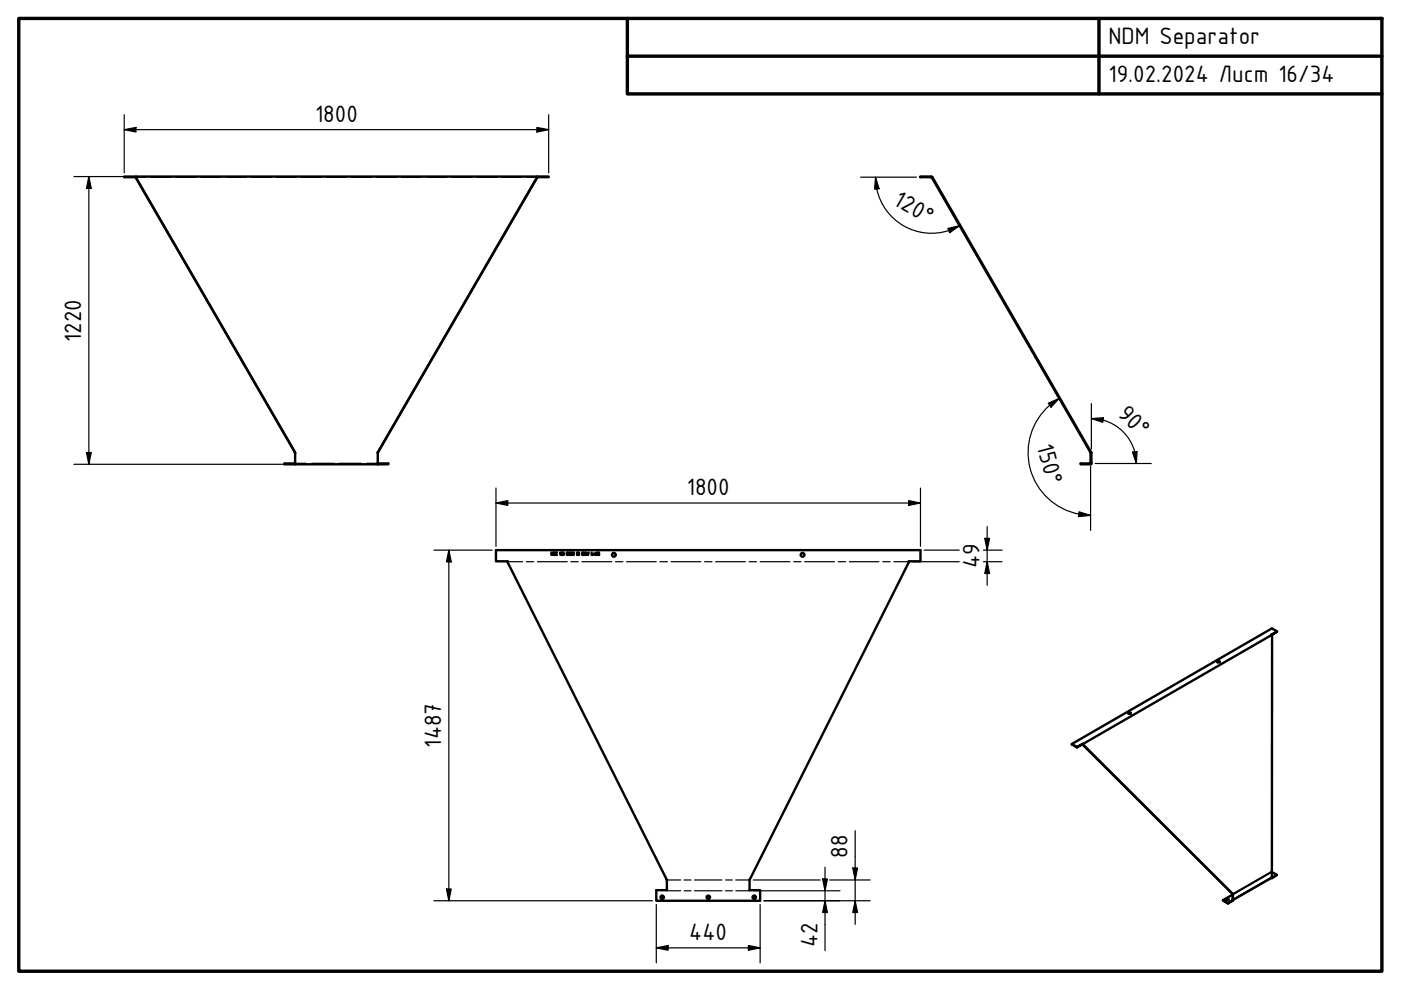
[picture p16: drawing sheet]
<svg xmlns="http://www.w3.org/2000/svg" width="297mm" height="210mm" viewBox="0 0 297 210" stroke-linecap="round" stroke-linejoin="round" font-family="sans-serif">
<defs><g id="words">
<g font-size="5.4">
<text x="235" y="9.4">NDM Separator</text>
<text x="235" y="17.4">19.02.2024 Лист 16/34</text>
<text x="66.8" y="25.9">1800</text>
<text x="189.2" y="43.3" transform="rotate(30 189.2 43.3)">120°</text>
<text x="17.2" y="72.5" transform="rotate(-90 17.2 72.5)">1220</text>
<text x="236.8" y="87.9" transform="rotate(45 236.8 87.9)">90°</text>
<text x="219.8" y="94.5" transform="rotate(75 219.8 94.5)">150°</text>
<text x="145.6" y="105">1800</text>
<text x="207.7" y="120.5" transform="rotate(-90 207.7 120.5)">49</text>
<text x="93.6" y="158.6" transform="rotate(-90 93.6 158.6)">1487</text>
<text x="179.7" y="181.8" transform="rotate(-90 179.7 181.8)">88</text>
<text x="146.1" y="199.4">440</text>
<text x="173.3" y="200.8" transform="rotate(-90 173.3 200.8)">42</text>
</g>
</g></defs>
<!-- layer: Visible (ISO) -->
<g fill="none" stroke="#000" stroke-width=".51">
<path d="M28.8 37.4h-2.5v.2h2.5v-.2h85v.2M28.8 37.6h.1M113.8 37.4h2.5v.2h-2.5M195.1 37.4h2.3v.2h-2.3zM197.5 37.6l.1 .1 .1-.1 33.6 58.3M197.5 37.4l.2 .2M197.6 37.7l33.6 58.2M197.7 37.6h.1M60.3 98.3h2.3v.1h-2.3zM62.5 95.9l.1 .1M62.5 95.9l-33.7-58.3 33.7 58.3M62.5 95.9h.1"/>
<path d="M62.6 96v2.4h17.5v-2.4M80.1 98.3h2.2v.1h-2.2zM80.1 95.9v.1M80.1 95.9l33.7-58.3-33.7 58.3M80.1 95.9h.1M229.1 98.3h2.3v.1h-2.3zM231.2 95.9v.1M231.2 96v2M231.2 96h.2M231.2 98l-.2 .3M231.3 95.9l.1 .1M231.3 95.9h-.1"/>
<path d="M231.4 96v2M231.4 98l-.1 .3M105.2 116.6h90v2.4h-2.5v.3l-33.7 67.2-.1 2.2h2.3v2.3h-22.1v-2.3h2.3v-2.2l-33.7-67.2v-.3h-2.5zM116.9 117.7v-.5l.2 .2 .2-.2v.5M117.4 117.2h.2M117.5 117.2l.1 .4h-.2M117.8 117.3v.2M117.9 117.6l.2 .1M118.1 117.2l-.2 .1M118.7 117.3l.1-.1v.5M119 117.3l.1-.1v.5M119.4 117.4l.1 .1"/>
<path d="M119.5 117.6l-.2 .1M119.5 117.2h-.2v.2h.1M119.5 117.5h.1M120.2 117.6l.2 .1M120.2 117.3v.2M120.4 117.2l-.2 .1M120.8 117.3v.2M120.9 117.3l-.3-.1v.3l.1 .2 .2-.2M121.3 117.2v.5l-.3-.5v.5M121.5 117.4h.1M121.7 117.2h-.2v.5h.2M122.3 117.2v.5"/>
<path d="M122.8 117.2v.5l-.3-.5v.5M123.4 117.4h.2M123.6 117.2h-.2v.5h.2M123.6 117.2l.1 .3-.1 .2M123.9 117.3l.2-.1 .1 .3-.2 .2-.1-.2M123.9 117.3v.2M124.3 117.2l.2 .5v-.4l.2 .4 .1-.5M125.4 117.2v.5h.2M125.8 117.4h.3M125.8 117.6h.3M126.2 117.4h.1M126.2 117.6h.2"/>
<path d="M126.3 117.4l.1 .1M126.4 117.2l-.2 .3M126.4 117.5h.1M126.6 117.2v.4h.2M126.8 117.2v.4M126.8 117.2h-.2M127 117.2v.3M269.7 134.6l1.1-.7-1.2 .6 .1 .2v50.2M270.8 133.9l-1.1-.7-42.5 24.5M228.3 158.4l-1.1-.7 1.1 .8 1.2-.8-1.2 .8M229.5 157.8l.1 .1M229.5 157.7l.2 .2"/>
<path d="M229.6 157.9l31.8 31.6M229.6 157.9l31.7 31.6M239.2 151.3l.2-.2 .3 .2M239.2 151.1h.2a.22 .22 0 0 1 .3-.1 .22 .22 0 0 1 0 .4 .22 .22 0 0 1-.3 0zM258.1 140.3h.5M258.1 140.2h.4a.21 .21 0 0 1-.2 .3 .21 .21 0 0 1-.2-.3zM260 190.8h.5M260.3 191.5v.1M261.3 189.5l.1 .1M261.3 189.5h.1M261.4 189.6v1.1l-.2 .1 .2 .1-1.1 .7-1-.7M261.4 189.7l-2.1 1.2 1 .6 1.1-.6"/>
<path d="M261.4 189.5v.2M261.4 189.6v.1M269.6 186.1h.1M269.7 184.9l-.1 1.2-8.2 4.8v-1.2M269.7 184.9l1 .6-1 .6M270.7 185.5l-1 .7"/>
<circle cx="127" cy="117.6" r=".02"/>
<circle cx="130.2" cy="117.6" r=".4"/>
<circle cx="170.2" cy="117.6" r=".4"/>
<circle cx="140.4" cy="190.2" r=".36"/>
<circle cx="150.2" cy="190.2" r=".36"/>
<circle cx="159.9" cy="190.2" r=".36"/>
<circle cx="260.3" cy="190.7" r=".17"/>
</g>
<!-- layer: Visible Narrow (ISO) -->
<circle cx="261.2" cy="190.8" r=".17" fill="#000"/>
<!-- layer: Visible (ISO) -->
<g fill="#000">
<circle cx="80.1" cy="98.3" r=".25"/>
<circle cx="261.2" cy="190.8" r=".25"/>
</g>
<!-- layer: Visible Narrow (ISO) -->
<path d="M269.6 134.5l-40.1 23.2M269.7 134.7l-40.1 23.1M269.7 186l-8.5 4.8M269.7 184.9l-8.3 4.8M269.7 184.8l-8.3 4.7" fill="none" stroke="#000" stroke-width=".34"/>
<!-- layer: Hidden (ISO) -->
<g fill="none" stroke="#000" stroke-width=".34">
<path d="M28.8 37.6h2.1M32 37.6h4.3M37.3 37.6h4.3M42.6 37.6h4.3M48 37.6h4.2M50.9 37.4v.2M51.7 37.4v.2M53.3 37.6h4.2M58.6 37.6h4.2M63.9 37.6h4.3M69.2 37.6h4.2M74.5 37.6h4.3"/>
<path d="M79.8 37.6h4.3M85.1 37.6h4.3M90.5 37.6h4.2M90.9 37.4v.2M91.7 37.4v.2M95.8 37.6h4.2M101.1 37.6h4.2M106.4 37.6h4.3M111.7 37.6h2.1M195.7 37.4v.2M196.5 37.4v.2M61.2 98.3h.1"/>
<path d="M61.2 98.4h.1M61.9 98.3h.1M61.9 98.4h.1M62.6 98.3h2.3M66.1 98.3h4.6M71 98.3h.1M71 98.4h.1M71.7 98.3h.1M71.7 98.4h.1M71.9 98.3h4.7M77.8 98.3h2.3M80.7 98.3h.1"/>
<path d="M80.7 98.4h.1M81.4 98.3h.1M81.4 98.4h.1M229.5 98.3h.1M229.5 98.4h.1M230.2 98.3h.1M230.2 98.4h.1M231 98.4h.1M231 98.3h.1M231.3 98.3l-.1 .1"/>
</g>
<!-- layer: Bend Centerline (ISO) -->
<g fill="none" stroke="#000" stroke-width=".25">
<path d="M107.7 119.1h3.1M111.6 119.1h1.6M114 119.1h6.3M121 119.1h1.6M123.4 119.1h6.3M130.5 119.1h1.6M132.8 119.1h6.3M139.9 119.1h1.6M142.3 119.1h6.3M149.4 119.1h1.6M151.7 119.1h6.3M158.8 119.1h1.6"/>
<path d="M161.2 119.1h6.3M168.3 119.1h1.5M170.6 119.1h6.3M177.7 119.1h1.6M180.1 119.1h6.3M187.2 119.1h1.5M189.5 119.1h3.2M141.4 186.6h2.9M141.4 188.9h2.9M145 186.6h1.5M145.1 188.9h1.4M147.2 186.6h5.9"/>
<path d="M147.2 188.9h5.9M153.8 188.9h1.5M153.8 186.6h1.5M156 186.6h2.9M156 188.9h2.9"/>
</g>
<!-- layer: Border (ISO) -->
<path d="M4 3.9h289v202h-289zM133 3.9v16h160M133 11.9h160M233 3.9v16" fill="none" stroke="#000" stroke-width=".72"/>
<!-- layer: Dimension (ISO) -->
<g fill="none" stroke="#000" stroke-width=".25">
<path d="M15.7 37.4h12.3M18.8 37.4l.5 2.5h-1zM18.8 37.4v61M26.3 27.5l2.5-.5v1zM26.3 27.5h90M26.3 24.3v12.3M113.8 27l2.5 .5-2.5 .5zM116.3 24.3v12.3M182.5 37.6h11.8M185.6 37.6l.8 2.4-1 .1zM185.6 37.6a11.9 11.9 0 0 0 17.9 10.3M201 48.4l2.5-.5-2.1 1.4z"/>
<path d="M15.7 98.4h46.1M18.3 95.9h1l-.5 2.5zM222.2 85.5l2.4-1-1.8 1.8zM224.6 84.5a13.3 13.3 0 0 0-6.4 13.7 13.3 13.3 0 0 0 10.6 10.8M231.2 98.8v13.7M231.4 88.7l2.5-.1-.1 .9zM231.4 88.7a9.5 9.5 0 0 1 9.5 9.6M231.4 85.6v9.6M232.2 98.3h11.9M240.1 95.9l1-.2-.2 2.6zM92 116.6h12.4M95.2 116.6l.5 2.5h-1z"/>
<path d="M95.2 116.6v74.4M105.2 106.7l2.5-.6v1.1zM105.2 106.7h90M105.2 103.5v12.3M192.7 106.1l2.5 .6-2.5 .5zM193.5 119.1h9.9M195.2 103.5v12.3M196 116.6h7.4M208.5 116.6h4M208.5 119.1h4M208.8 114.1h1l-.5 2.5zM209.3 119.1l.5 2.5h-1z"/>
<path d="M209.3 111.6v12.5M228.7 109l2.5 .3M228.8 108.5l2.4 .8-2.5 .2zM181.3 176.1v19.9M92 191h46.3M94.7 188.5h1l-.5 2.5zM139.1 191.8v12.3M159.7 188.9h18.4M159.7 186.6h14.2M161.2 191.8v12.3M162 191h22.5M174.4 186.4h1l-.5 2.5z"/>
<path d="M174.9 191l.5 2.5h-1zM174.9 183.9v17.7M175.9 186.6h8.6M180.8 184h1l-.5 2.6zM181.3 191l.5 2.5h-1zM139.1 201l2.5-.5v1zM139.1 201h22.1M158.7 200.5l2.5 .5-2.5 .5z"/>
</g>
<g fill="#000">
<path d="M18.8 37.4l.5 2.5h-1zM26.3 27.5l2.5-.5v1zM113.8 27l2.5 .5-2.5 .5zM185.6 37.6l.8 2.4-1 .1zM201 48.4l2.5-.5-2.1 1.4zM18.3 95.9h1l-.5 2.5zM222.2 85.5l2.4-1-1.8 1.8zM231.4 88.7l2.5-.1-.1 .9zM240.1 95.9l1-.2-.2 2.6zM95.2 116.6l.5 2.5h-1zM105.2 106.7l2.5-.6v1.1zM192.7 106.1l2.5 .6-2.5 .5z"/>
<path d="M208.8 114.1h1l-.5 2.5zM228.8 108.5l2.4 .8-2.5 .2zM209.3 119.1l.5 2.5h-1zM94.7 188.5h1l-.5 2.5zM174.4 186.4h1l-.5 2.5zM174.9 191l.5 2.5h-1zM180.8 184h1l-.5 2.6zM181.3 191l.5 2.5h-1zM139.1 201l2.5-.5v1zM158.7 200.5l2.5 .5-2.5 .5z"/>
</g>
<use href="#words"/>
</svg>
